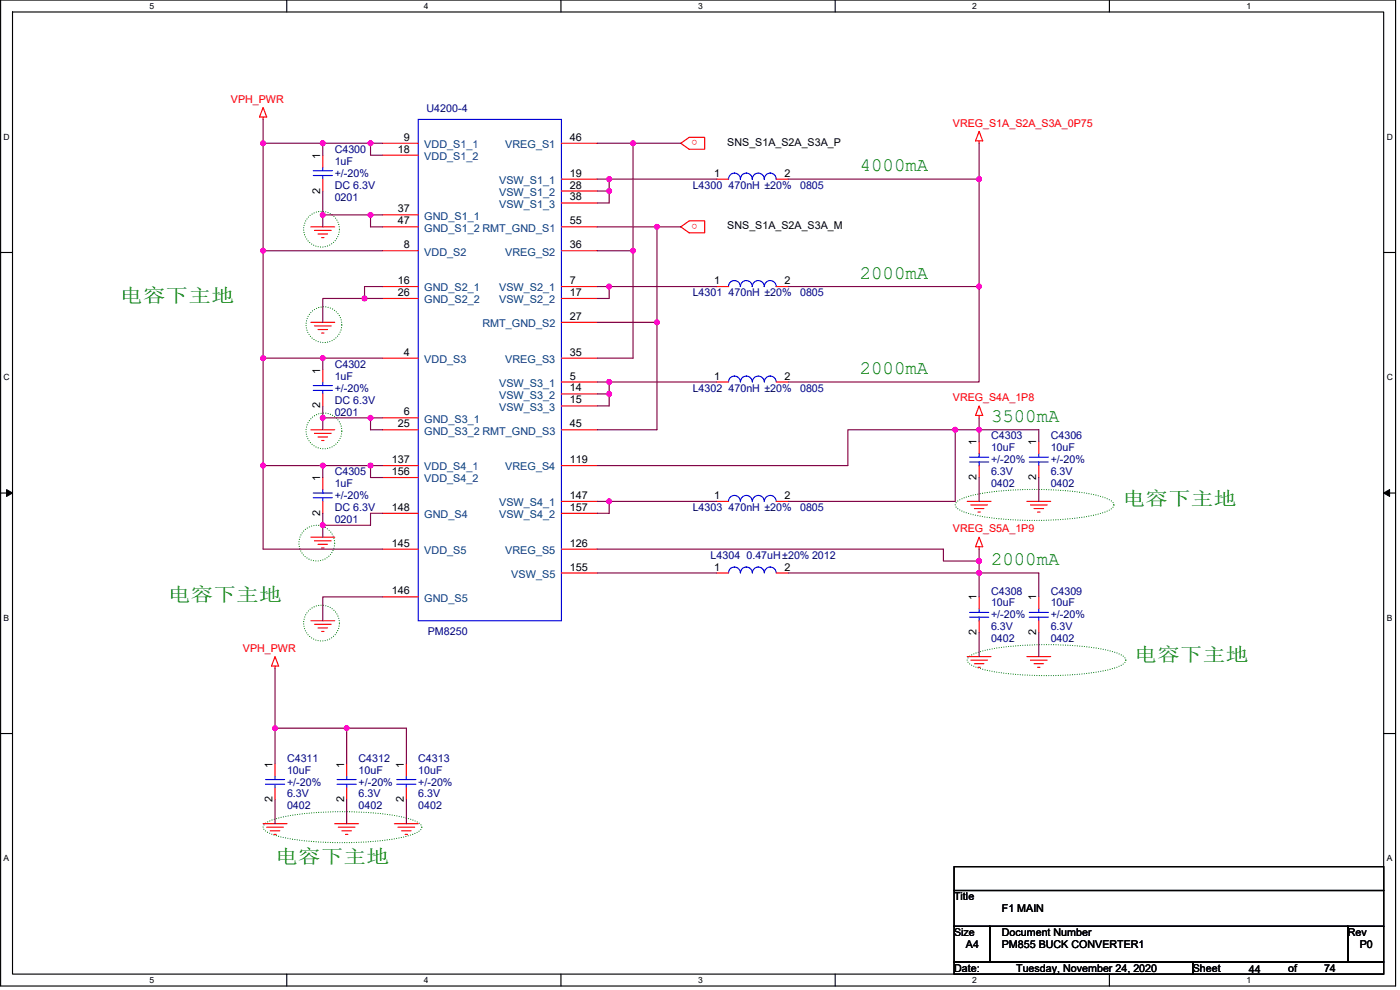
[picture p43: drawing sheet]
<svg xmlns="http://www.w3.org/2000/svg" width="420mm" height="297mm" viewBox="0 0 420 297" stroke-linecap="round" stroke-linejoin="round" font-family="sans-serif">
<defs><g id="words">
<g font-size="5.7" fill="#008000">
<text x="258" y="51.3">4000mA</text>
<text x="258" y="83.6">2000mA</text>
<text x="36" y="90.7">电容下主地</text>
<text x="258" y="112.2">2000mA</text>
<text x="297.4" y="126.6">3500mA</text>
<text x="336.8" y="151.6">电容下主地</text>
<text x="297.4" y="169.5">2000mA</text>
<text x="50.3" y="180.3">电容下主地</text>
<text x="340.4" y="198.2">电容下主地</text>
<text x="82.5" y="259.1">电容下主地</text>
</g>
<g font-size="3.2" fill="#f00">
<text x="69.3" y="30.8">VPH_PWR</text>
<text x="286" y="38">VREG_S1A_S2A_S3A_0P75</text>
<text x="209.3" y="42.1" transform="rotate(180 209.3 42.1)">o</text>
<text x="209.3" y="67.2" transform="rotate(180 209.3 67.2)">o</text>
<text x="286" y="120.4">VREG_S4A_1P8</text>
<text x="286" y="159.8">VREG_S5A_1P9</text>
<text x="72.9" y="195.6">VPH_PWR</text>
</g>
<g font-size="3.2" fill="#000080">
<text x="128" y="33.7">U4200-4</text>
<text x="100.4" y="45.9">C4300</text>
<text x="100.4" y="49.4">1uF</text>
<text x="100.4" y="53">+/-20%</text>
<text x="100.4" y="56.6">DC 6.3V</text>
<text x="207.9" y="56.6">L4300 470nH ±20%</text>
<text x="240.1" y="56.6">0805</text>
<text x="100.4" y="60.2">0201</text>
<text x="207.9" y="88.9">L4301 470nH ±20%</text>
<text x="240.1" y="88.9">0805</text>
<text x="100.4" y="110.3">C4302</text>
<text x="100.4" y="113.9">1uF</text>
<text x="100.4" y="117.5">+/-20%</text>
<text x="207.9" y="117.5">L4302 470nH ±20%</text>
<text x="240.1" y="117.5">0805</text>
<text x="100.4" y="124.7">0201</text>
<text x="100.4" y="121.1">DC 6.3V</text>
<text x="297.4" y="131.8">C4303</text>
<text x="315.3" y="131.8">C4306</text>
<text x="297.4" y="135.4">10uF</text>
<text x="315.3" y="135.4">10uF</text>
<text x="100.4" y="142.6">C4305</text>
<text x="297.4" y="142.6">6.3V</text>
<text x="297.4" y="139">+/-20%</text>
<text x="315.3" y="142.6">6.3V</text>
<text x="315.3" y="139">+/-20%</text>
<text x="100.4" y="146.2">1uF</text>
<text x="100.4" y="149.7">+/-20%</text>
<text x="297.4" y="146.2">0402</text>
<text x="315.3" y="146.2">0402</text>
<text x="100.4" y="153.3">DC 6.3V</text>
<text x="207.9" y="153.3">L4303 470nH ±20%</text>
<text x="240.1" y="153.3">0805</text>
<text x="100.4" y="156.9">0201</text>
<text x="213.3" y="167.6">L4304 0.47uH±20% 2012</text>
<text x="297.4" y="178.4">C4308</text>
<text x="315.3" y="178.4">C4309</text>
<text x="297.4" y="182">10uF</text>
<text x="297.4" y="185.5">+/-20%</text>
<text x="315.3" y="182">10uF</text>
<text x="315.3" y="185.5">+/-20%</text>
<text x="128.4" y="190.6">PM8250</text>
<text x="297.4" y="189.1">6.3V</text>
<text x="315.3" y="189.1">6.3V</text>
<text x="297.4" y="192.7">0402</text>
<text x="315.3" y="192.7">0402</text>
<text x="86.1" y="228.5">C4311</text>
<text x="86.1" y="232.1">10uF</text>
<text x="107.6" y="228.5">C4312</text>
<text x="107.6" y="232.1">10uF</text>
<text x="125.5" y="228.5">C4313</text>
<text x="125.5" y="232.1">10uF</text>
<text x="86.1" y="239.3">6.3V</text>
<text x="86.1" y="235.7">+/-20%</text>
<text x="107.6" y="239.3">6.3V</text>
<text x="107.6" y="235.7">+/-20%</text>
<text x="125.5" y="239.3">6.3V</text>
<text x="125.5" y="235.7">+/-20%</text>
<text x="86.1" y="242.8">0402</text>
<text x="107.6" y="242.8">0402</text>
<text x="125.5" y="242.8">0402</text>
</g>
<g font-size="3.2">
<text x="96.1" y="47.7" transform="rotate(-90 96.1 47.7)">1</text>
<text x="119.4" y="45.8">18</text>
<text x="121.2" y="42.2">9</text>
<text x="171" y="42.2">46</text>
<text x="218.3" y="43.7">SNS_S1A_S2A_S3A_P</text>
<text x="171" y="53">19</text>
<text x="214.3" y="53">1</text>
<text x="235.5" y="53">2</text>
<text x="96.1" y="58.1" transform="rotate(-90 96.1 58.1)">2</text>
<text x="171" y="56.6">28</text>
<text x="119.4" y="63.7">37</text>
<text x="171" y="60.2">38</text>
<text x="119.4" y="67.3">47</text>
<text x="171" y="67.3">55</text>
<text x="218.3" y="68.8">SNS_S1A_S2A_S3A_M</text>
<text x="121.2" y="74.5">8</text>
<text x="171" y="74.5">36</text>
<text x="119.4" y="85.2">16</text>
<text x="119.4" y="88.8">26</text>
<text x="171" y="88.8">17</text>
<text x="171" y="85.2">7</text>
<text x="214.3" y="85.2">1</text>
<text x="235.5" y="85.2">2</text>
<text x="171" y="96">27</text>
<text x="121.2" y="106.7">4</text>
<text x="171" y="106.7">35</text>
<text x="96.1" y="112.1" transform="rotate(-90 96.1 112.1)">1</text>
<text x="171" y="113.9">5</text>
<text x="214.3" y="113.9">1</text>
<text x="235.5" y="113.9">2</text>
<text x="171" y="117.5">14</text>
<text x="96.1" y="122.5" transform="rotate(-90 96.1 122.5)">2</text>
<text x="121.2" y="124.6">6</text>
<text x="171" y="121.1">15</text>
<text x="119.4" y="128.2">25</text>
<text x="171" y="128.2">45</text>
<text x="293.1" y="133.6" transform="rotate(-90 293.1 133.6)">1</text>
<text x="311" y="133.6" transform="rotate(-90 311 133.6)">1</text>
<text x="117.6" y="139">137</text>
<text x="117.6" y="142.5">156</text>
<text x="171" y="139">119</text>
<text x="96.1" y="144.4" transform="rotate(-90 96.1 144.4)">1</text>
<text x="171" y="149.7">147</text>
<text x="214.3" y="149.7">1</text>
<text x="235.5" y="149.7">2</text>
<text x="293.1" y="144" transform="rotate(-90 293.1 144)">2</text>
<text x="311" y="144" transform="rotate(-90 311 144)">2</text>
<text x="96.1" y="154.7" transform="rotate(-90 96.1 154.7)">2</text>
<text x="117.6" y="153.3">148</text>
<text x="171" y="153.3">157</text>
<text x="117.6" y="164">145</text>
<text x="171" y="164">126</text>
<text x="171" y="171.2">155</text>
<text x="214.3" y="171.2">1</text>
<text x="235.5" y="171.2">2</text>
<text x="117.6" y="178.4">146</text>
<text x="293.1" y="180.2" transform="rotate(-90 293.1 180.2)">1</text>
<text x="311" y="180.2" transform="rotate(-90 311 180.2)">1</text>
<text x="293.1" y="190.6" transform="rotate(-90 293.1 190.6)">2</text>
<text x="311" y="190.6" transform="rotate(-90 311 190.6)">2</text>
<text x="81.8" y="230.3" transform="rotate(-90 81.8 230.3)">1</text>
<text x="103.3" y="230.3" transform="rotate(-90 103.3 230.3)">1</text>
<text x="121.2" y="230.3" transform="rotate(-90 121.2 230.3)">1</text>
<text x="81.8" y="240.7" transform="rotate(-90 81.8 240.7)">2</text>
<text x="103.3" y="240.7" transform="rotate(-90 103.3 240.7)">2</text>
<text x="121.2" y="240.7" transform="rotate(-90 121.2 240.7)">2</text>
<text x="286.3" y="270.1">Title</text>
<text x="300.7" y="273.6">F1 MAIN</text>
<text x="286.3" y="280.8">Size</text>
<text x="300.7" y="280.8">Document Number</text>
<text x="404.5" y="280.8">Rev</text>
<text x="289.9" y="284.4">A4</text>
<text x="300.7" y="284.4">PM855 BUCK CONVERTER1</text>
<text x="408.1" y="284.4">P0</text>
<text x="286.3" y="291.5">Date:</text>
<text x="305" y="291.5">Tuesday, November 24, 2020</text>
<text x="358" y="291.5">Sheet</text>
<text x="374.8" y="291.9">44</text>
<text x="386.6" y="291.5">of</text>
<text x="397.4" y="291.5">74</text>
</g>
<g font-size="3.2" fill="#004080">
<text x="127.3" y="44.4">VDD_S1_1</text>
<text x="151.6" y="44.4">VREG_S1</text>
<text x="127.3" y="48">VDD_S1_2</text>
<text x="149.8" y="55.2">VSW_S1_1</text>
<text x="149.8" y="58.8">VSW_S1_2</text>
<text x="127.3" y="65.9">GND_S1_1</text>
<text x="149.8" y="62.3">VSW_S1_3</text>
<text x="127.3" y="69.5">GND_S1_2 RMT_GND_S1</text>
<text x="127.3" y="76.7">VDD_S2</text>
<text x="151.6" y="76.7">VREG_S2</text>
<text x="127.3" y="87.4">GND_S2_1</text>
<text x="149.8" y="87.4">VSW_S2_1</text>
<text x="127.3" y="91">GND_S2_2</text>
<text x="149.8" y="91">VSW_S2_2</text>
<text x="144.8" y="98.1">RMT_GND_S2</text>
<text x="127.3" y="108.9">VDD_S3</text>
<text x="151.6" y="108.9">VREG_S3</text>
<text x="149.8" y="119.6">VSW_S3_2</text>
<text x="149.8" y="116.1">VSW_S3_1</text>
<text x="149.8" y="123.2">VSW_S3_3</text>
<text x="127.3" y="126.8">GND_S3_1</text>
<text x="127.3" y="130.4">GND_S3_2 RMT_GND_S3</text>
<text x="127.3" y="141.1">VDD_S4_1</text>
<text x="151.6" y="141.1">VREG_S4</text>
<text x="127.3" y="144.7">VDD_S4_2</text>
<text x="127.3" y="155.4">GND_S4</text>
<text x="149.8" y="151.9">VSW_S4_1</text>
<text x="149.8" y="155.4">VSW_S4_2</text>
<text x="127.3" y="166.2">VDD_S5</text>
<text x="151.6" y="166.2">VREG_S5</text>
<text x="153.4" y="173.4">VSW_S5</text>
<text x="127.3" y="180.5">GND_S5</text>
</g>
<g font-size="2.6">
<text x="44.9" y="2.7">5</text>
<text x="127.2" y="2.7">4</text>
<text x="209.5" y="2.7">3</text>
<text x="291.8" y="2.7">2</text>
<text x="374.1" y="2.7">1</text>
<text x="1.1" y="41.9">D</text>
<text x="416.2" y="41.9">D</text>
<text x="1.1" y="114.1">C</text>
<text x="416.2" y="114.1">C</text>
<text x="1.1" y="186.3">B</text>
<text x="416.2" y="186.3">B</text>
<text x="1.1" y="258.4">A</text>
<text x="416.2" y="258.4">A</text>
<text x="44.9" y="294.9">5</text>
<text x="127.2" y="294.9">4</text>
<text x="209.5" y="294.9">3</text>
<text x="291.8" y="294.9">2</text>
<text x="374.1" y="294.9">1</text>
</g>
</g></defs>
<path d="M.2 0h418.6v295.8h-418.6zM3.8 3.6h411.5v288.7h-411.5z" fill="none" stroke="#000" stroke-width=".34"/>
<g fill="#fff">
<path d="M44.9 .4h1.4v2.8h-1.4z"/>
<path d="M44.9 292.7h1.4v2.8h-1.4z"/>
</g>
<path d="M86.1 0v3.6M86.1 292.3v3.5" fill="none" stroke="#000" stroke-width=".34"/>
<g fill="#fff">
<path d="M127.2 .4h1.4v2.8h-1.4z"/>
<path d="M127.2 292.7h1.4v2.8h-1.4z"/>
</g>
<path d="M168.3 0v3.6M168.3 292.3v3.5" fill="none" stroke="#000" stroke-width=".34"/>
<g fill="#fff">
<path d="M209.5 .4h1.4v2.8h-1.4z"/>
<path d="M209.5 292.7h1.4v2.8h-1.4z"/>
</g>
<path d="M250.6 0v3.6M250.6 292.3v3.5" fill="none" stroke="#000" stroke-width=".34"/>
<g fill="#fff">
<path d="M291.8 .4h1.4v2.8h-1.4z"/>
<path d="M291.8 292.7h1.4v2.8h-1.4z"/>
</g>
<path d="M332.9 0v3.6M332.9 292.3v3.5" fill="none" stroke="#000" stroke-width=".34"/>
<g fill="#fff">
<path d="M374.1 .4h1.4v2.8h-1.4z"/>
<path d="M374.1 292.7h1.4v2.8h-1.4z"/>
<path d="M1.1 39.7h1.8v2.8h-1.8z"/>
<path d="M416.2 39.7h1.8v2.8h-1.8z"/>
<path d="M1.1 111.8h1.8v2.9h-1.8z"/>
<path d="M416.2 111.8h1.8v2.9h-1.8z"/>
</g>
<path d="M.2 75.8h3.6M415.3 75.8h3.5" fill="none" stroke="#000" stroke-width=".34"/>
<g fill="#fff">
<path d="M1.1 184h1.7v2.8h-1.7z"/>
<path d="M416.2 184h1.7v2.8h-1.7z"/>
</g>
<path d="M.2 147.9h3.6M415.3 147.9h3.5" fill="none" stroke="#000" stroke-width=".34"/>
<path d="M2 146.9l1.8 1-1.8 1zM415.3 147.9l1.7-1v2z" fill="#000" stroke="#000" stroke-width=".3"/>
<g fill="#fff">
<path d="M1.1 256.2h1.7v2.8h-1.7z"/>
<path d="M416.1 256.2h1.8v2.8h-1.8z"/>
</g>
<path d="M.2 220.1h3.6M415.3 220.1h3.5M286.3 277.9h10.8v10.8h-10.8zM286.3 260h129v7.2h-129zM286.3 267.2h129v10.7h-129zM297.1 277.9h107.4v10.8h-107.4zM404.5 277.9h10.8v10.8h-10.8zM286.3 288.7h71.7v3.6h-71.7zM358 288.7h57.3v3.6h-57.3z" fill="none" stroke="#000" stroke-width=".34"/>
<g fill="none" stroke="#008000" stroke-width=".34" stroke-dasharray="0 .7">
<path d="M287.2 150.6a21.8 21.8 0 0 1 10-3 98.8 98.8 0 0 1 33 1.3l1.2 .4a3.9 3.9 0 0 1 2.9 2.2 2.57 2.57 0 0 1-1.9 1.8 64.1 64.1 0 0 1-21.9 2.8 64 64 0 0 1-21.9-2.8 2.09 2.09 0 0 1-1.8-2.3zM290.8 197.1a21.8 21.8 0 0 1 10-2.9 98.8 98.8 0 0 1 33 1.3l1.2 .3a3.9 3.9 0 0 1 2.9 2.3 2.57 2.57 0 0 1-1.9 1.8 64.1 64.1 0 0 1-21.9 2.8 64 64 0 0 1-22-2.8 2.09 2.09 0 0 1-1.7-2.3zM79.4 247.2a21.8 21.8 0 0 1 10.1-2.9 98.9 98.9 0 0 1 33 1.3l1.2 .4a3.9 3.9 0 0 1 2.9 2.2 2.57 2.57 0 0 1-1.9 1.8 64.1 64.1 0 0 1-21.9 2.8 64 64 0 0 1-22-2.8 2.09 2.09 0 0 1-1.7-2.3z"/>
<circle cx="96.5" cy="68.8" r="5.4"/>
<circle cx="97.2" cy="97.4" r="5.4"/>
<circle cx="97.2" cy="129.3" r="5.4"/>
<circle cx="95.1" cy="163" r="5.4"/>
<circle cx="96.5" cy="187" r="5.4"/>
</g>
<g fill="none" stroke="#f00" stroke-width=".34">
<path d="M79 32.3l1 2.8h-2.1zM79 35.1v.7M293.8 39.4l1.1 2.9h-2.1zM96.9 46.6v3.6M96.9 53.7v3.6M114.8 43h10.7M114.8 46.6h10.7M168.5 43h10.7M168.5 53.7h10.7M168.5 57.3h10.7M204.3 43l2.5-1.8h4.7v3.6h-4.7zM215.1 53.7h3.5"/>
<path d="M233 53.7h3.5M293.8 42.3v.7M93.3 68.1h7.1M94.4 69.1h5M95.5 70.2h2.8M96.5 71.3h.7M114.8 64.5h10.7M114.8 68.1h10.7M114.8 75.2h10.7M168.5 60.9h10.7M168.5 68.1h10.7M168.5 75.2h10.7"/>
<path d="M204.3 68.1l2.5-1.8h4.7v3.5l-4.7 .1zM93.3 96.7h7.1M94.4 97.8h5M95.5 98.9h2.8M96.5 99.9h.7M114.8 86h10.7M114.8 89.6h10.7M168.5 89.6h10.7M168.5 96.7h10.7M168.5 86h10.7M215.1 86h3.5M233 86h3.5"/>
<path d="M96.9 111v3.6M96.9 118.2v3.6M114.8 107.5h10.7M168.5 107.5h10.7M168.5 118.2h10.7M168.5 114.6h10.7M215.1 114.6h3.5M233 114.6h3.5M93.3 128.9h7.1M94.4 130h5M95.5 131.1h2.8M96.5 132.2h.7"/>
<path d="M114.8 125.4h10.7M114.8 128.9h10.7M114.8 139.7h10.7M168.5 121.8h10.7M168.5 128.9h10.7M168.5 139.7h10.7M293.8 121.8l1.1 2.9h-2.1zM293.8 124.7v.7M293.8 132.5v3.6M293.8 139.7v3.6M311.8 132.5v3.6M311.8 139.7v3.6"/>
<path d="M96.9 143.3v3.6M96.9 150.4v3.6M114.8 143.3h10.7M114.8 154h10.7M168.5 150.4h10.7M168.5 154h10.7M215.1 150.4h3.5M233 150.4h3.5M290.3 150.4h7.1M291.3 151.5h5.1M292.4 152.6h2.9M293.5 153.6h.7"/>
<path d="M308.2 150.4h7.1M309.3 151.5h5M310.3 152.6h2.9M311.4 153.6h.7M93.3 161.2h7.1M94.4 162.3h5M95.5 163.3h2.8M96.5 164.4h.7M114.8 164.8h10.7M114.8 179.1h10.7M168.5 164.8h10.7M168.5 171.9h10.7"/>
<path d="M215.1 171.9h3.5M233 171.9h3.5M293.8 161.2l1.1 2.8h-2.1zM293.8 164v.8M293.8 179.1v3.6M311.8 179.1v3.6M82.5 197l1.1 2.9h-2.1zM82.5 199.9v.7M93.3 186.2h7.1M94.4 187.3h5M95.5 188.4h2.8M96.5 189.5h.7"/>
<path d="M290.3 197h7.1M291.3 198.1h5.1M292.4 199.1h2.9M293.8 186.2v3.6M308.2 197h7.1M309.3 198.1h5M310.3 199.1h2.9M311.8 186.2v3.6M293.5 200.2h.7M311.4 200.2h.7M82.5 229.2v3.6M82.5 236.4v3.6"/>
<path d="M104 229.2v3.6M104 236.4v3.6M122 229.2v3.6M122 236.4v3.6M79 247.1h7.1M80 248.2h5.1M81.1 249.3h2.9M82.2 250.4h.7M100.4 247.1h7.2M101.5 248.2h5M102.6 249.3h2.9M103.7 250.4h.7"/>
<path d="M118.4 247.1h7.1M119.4 248.2h5M120.5 249.3h2.9M121.6 250.4h.7"/>
</g>
<g fill="none" stroke="#00f" stroke-width=".34">
<path d="M125.5 35.8h43v150.4h-43zM94 51.2h5.7M94 52.7h5.7M96.9 50.2v1M96.9 52.7v1M232.9 53.7a1.78 1.78 0 0 0-1.8-1.8 1.76 1.76 0 0 0-1.7 1.8 1.79 1.79 0 0 0-1.8-1.8 1.79 1.79 0 0 0-1.8 1.8 1.78 1.78 0 0 0-1.8-1.8 1.76 1.76 0 0 0-1.8 1.8 1.78 1.78 0 0 0-1.8-1.8 1.76 1.76 0 0 0-1.8 1.8M232.9 86a1.78 1.78 0 0 0-1.8-1.8 1.76 1.76 0 0 0-1.7 1.8 1.79 1.79 0 0 0-1.8-1.8 1.79 1.79 0 0 0-1.8 1.8 1.78 1.78 0 0 0-1.8-1.8 1.76 1.76 0 0 0-1.8 1.8 1.78 1.78 0 0 0-1.8-1.8 1.76 1.76 0 0 0-1.8 1.8M94 115.7h5.7M94 117.1h5.7M96.9 114.6v1.1M96.9 117.1v1.1M218.6 114.6a1.76 1.76 0 0 1 1.8-1.8 1.78 1.78 0 0 1 1.8 1.8 1.79 1.79 0 0 1 1.8-1.8 1.78 1.78 0 0 1 1.8 1.8 1.8 1.8 0 0 1 1.8-1.8 1.8 1.8 0 0 1 1.8 1.8l.1-.5a1.75 1.75 0 0 1 1.6-1.3h.1a1.78 1.78 0 0 1 1.7 1.8"/>
<path d="M291 137.2h5.7M291 138.6h5.7M293.8 136.1v1.1M293.8 138.6v1.1M308.9 137.2h5.7M308.9 138.6h5.7M311.8 136.1v1.1M311.8 138.6v1.1M94 147.9h5.7M94 149.4h5.7M96.9 146.9v1M96.9 149.4v1"/>
<path d="M218.6 150.4a1.76 1.76 0 0 1 1.8-1.7 1.78 1.78 0 0 1 1.8 1.7 1.79 1.79 0 0 1 1.8-1.7 1.78 1.78 0 0 1 1.8 1.7 1.8 1.8 0 0 1 1.8-1.7 1.8 1.8 0 0 1 1.8 1.7l.1-.5a1.75 1.75 0 0 1 1.6-1.2h.1a1.78 1.78 0 0 1 1.7 1.7M218.6 171.9a1.76 1.76 0 0 1 1.8-1.8 1.78 1.78 0 0 1 1.8 1.8 1.79 1.79 0 0 1 1.8-1.8 1.78 1.78 0 0 1 1.8 1.8 1.8 1.8 0 0 1 1.8-1.8 1.8 1.8 0 0 1 1.8 1.8l.1-.5a1.75 1.75 0 0 1 1.6-1.3h.1a1.78 1.78 0 0 1 1.7 1.8M291 183.7h5.7M291 185.2h5.7M293.8 182.7v1M293.8 185.2v1M308.9 183.7h5.7M308.9 185.2h5.7M311.8 182.7v1M311.8 185.2v1M79.7 233.9h5.7M79.7 235.3h5.7"/>
<path d="M82.5 232.8v1.1M82.5 235.3v1.1M101.2 233.9h5.7M101.2 235.3h5.7M104 232.8v1.1M104 235.3v1.1M119.1 233.9h5.7M119.1 235.3h5.7M122 232.8v1.1M122 235.3v1.1"/>
</g>
<g fill="none" stroke="#800040" stroke-width=".34">
<path d="M79 35.8v7.2M79 43h17.9M79 43v32.2M96.9 43h14.3M96.9 43v3.6M96.9 57.3v7.2M111.2 43v3.6h3.6M111.2 43h3.6M179.2 53.7h3.6M179.2 57.3h3.6M179.2 43h10.8M182.8 57.3v3.6h-3.6"/>
<path d="M182.8 53.7v3.6M182.8 53.7h32.3M204.3 43h-14.3v32.2h-10.8M236.5 53.7h57.3M293.8 43v10.7M293.8 53.7v32.3M79 75.2h35.8M79 75.2v32.3M96.9 64.5h14.3M96.9 64.5v3.6M111.2 64.5v3.6h3.6M111.2 64.5h3.6"/>
<path d="M179.2 68.1h18M190 75.2v32.3h-10.8M197.2 68.1v28.6M197.2 68.1h7.1M109.4 89.6h-12.5v7.1M114.8 86h-5.4v3.6h5.4M179.2 86h3.6M179.2 96.7h18M182.8 86v3.6h-3.6M182.8 86h32.3M197.2 96.7v32.2h-18M236.5 86h57.3"/>
<path d="M293.8 86v28.6h-57.3M79 107.5v32.2M79 107.5h17.9M96.9 107.5v3.5M96.9 107.5h17.9M179.2 114.6h3.6M179.2 118.2h3.6M182.8 118.2v3.6h-3.6M182.8 114.6v3.6M182.8 114.6h32.3M79 139.7v25.1h35.8M79 139.7h17.9"/>
<path d="M96.9 125.4h14.3M96.9 139.7h14.3M96.9 121.8v3.6M96.9 125.4v3.5M96.9 139.7v3.6M111.2 139.7v3.6h3.6M111.2 139.7h3.6M111.2 125.4v3.5h3.6M111.2 125.4h3.6M286.7 128.9h-32.2v10.8h-75.3M286.7 128.9v21.5h-50.2M286.7 128.9h7.1v3.6"/>
<path d="M293.8 125.4v3.5h18v3.6M96.9 154v3.6M96.9 157.6v3.6M114.8 154h-3.6v3.6h-14.3M179.2 150.4h3.6M182.8 150.4v3.6h-3.6M182.8 150.4h32.3M293.8 143.3v7.1M311.8 143.3v7.1M114.8 179.1h-17.9v7.1M179.2 171.9h35.9M179.2 164.8h103.9v3.5h10.7v3.6h-57.3"/>
<path d="M293.8 164.8v3.5M293.8 179.1v-7.2h18v7.2M293.8 189.8v7.2M311.8 189.8v7.2M82.5 218.5h21.5M82.5 218.5v10.7M82.5 200.6v17.9M104 218.5v10.7M104 218.5h18v10.7M82.5 240v7.1M104 240v7.1M122 240v7.1"/>
</g>
<g fill="#f0f" stroke="#f0f" stroke-width=".34">
<circle cx="293.8" cy="171.9" r=".71"/>
<circle cx="293.8" cy="128.9" r=".71"/>
<circle cx="78.9" cy="43" r=".71"/>
<circle cx="111.2" cy="43" r=".71"/>
<circle cx="96.9" cy="43" r=".71"/>
<circle cx="111.2" cy="64.5" r=".71"/>
<circle cx="96.9" cy="64.5" r=".71"/>
<circle cx="109.4" cy="89.5" r=".7"/>
<circle cx="96.9" cy="107.5" r=".71"/>
<circle cx="111.2" cy="125.4" r=".71"/>
<circle cx="96.9" cy="125.4" r=".71"/>
<circle cx="111.2" cy="139.7" r=".71"/>
<circle cx="96.9" cy="139.7" r=".71"/>
<circle cx="96.9" cy="157.6" r=".71"/>
<circle cx="78.9" cy="107.5" r=".71"/>
<circle cx="78.9" cy="75.2" r=".71"/>
<circle cx="79" cy="139.7" r=".71"/>
<circle cx="82.5" cy="218.5" r=".7"/>
<circle cx="104" cy="218.5" r=".7"/>
<circle cx="293.8" cy="53.7" r=".71"/>
<circle cx="293.8" cy="86" r=".71"/>
<circle cx="182.8" cy="86" r=".71"/>
<circle cx="182.8" cy="57.3" r=".71"/>
<circle cx="182.8" cy="53.7" r=".71"/>
<circle cx="182.8" cy="118.2" r=".71"/>
<circle cx="182.8" cy="114.6" r=".71"/>
<circle cx="182.8" cy="150.4" r=".71"/>
<circle cx="286.7" cy="128.9" r=".71"/>
<circle cx="293.8" cy="168.3" r=".71"/>
<circle cx="190" cy="43" r=".7"/>
<circle cx="197.1" cy="96.7" r=".71"/>
<circle cx="197.1" cy="68.1" r=".71"/>
<circle cx="190" cy="75.2" r=".7"/>
</g>
<use href="#words"/>
</svg>
